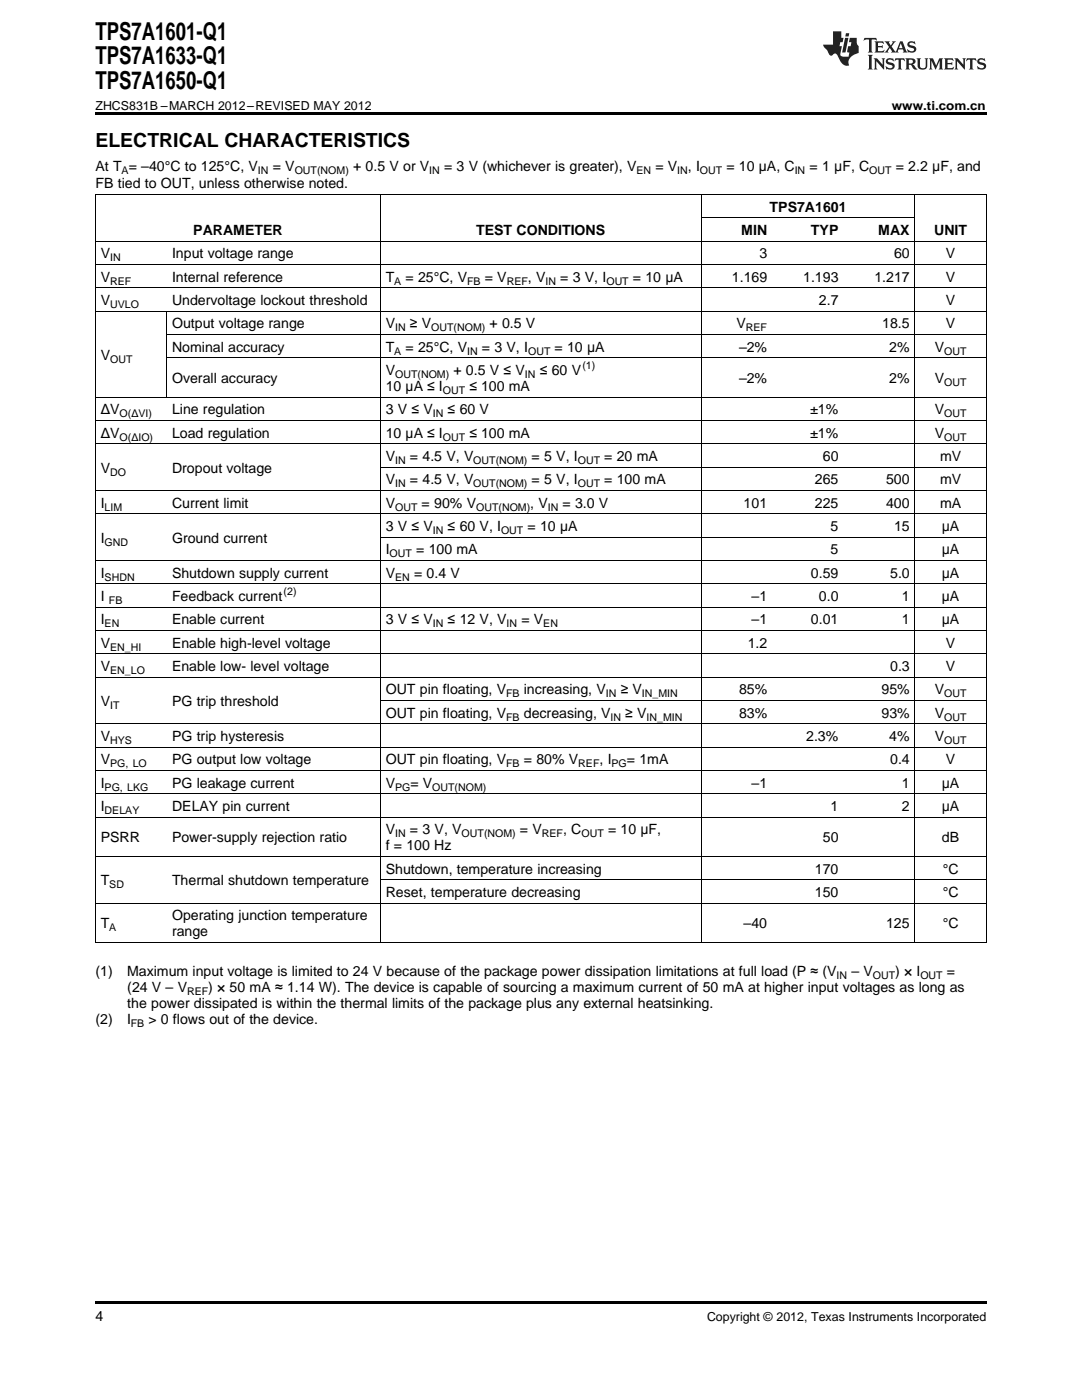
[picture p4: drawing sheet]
<svg xmlns="http://www.w3.org/2000/svg" width="216mm" height="279mm" viewBox="0 0 216 279" stroke-linecap="round" stroke-linejoin="round" font-family="sans-serif">
<defs><g id="words">
<g font-size="4.9">
<text x="19" y="7.9">TPS7A1601-Q1</text>
<text x="19" y="12.8">TPS7A1633-Q1</text>
<text x="19" y="17.8">TPS7A1650-Q1</text>
</g>
<text font-size="3.9" x="19" y="29.3">ELECTRICAL CHARACTERISTICS</text>
<g font-size="2.8">
<text x="19" y="34.1">At T = –40°C to 125°C, V</text>
<text x="54.4" y="34.1">= V</text>
<text x="70.4" y="34.1">+ 0.5 V or V</text>
<text x="88.6" y="34.1">= 3 V (whichever is greater), V</text>
<text x="130.8" y="34.1">= V</text>
<text x="137.3" y="34.1">, I</text>
<text x="145" y="34.1">= 10 µA, C</text>
<text x="161.5" y="34.1">= 1 μF, C</text>
<text x="178.8" y="34.1">= 2.2 μF, and</text>
<text x="19" y="37.6">FB tied to OUT, unless otherwise noted.</text>
<text x="38.6" y="46.9">PARAMETER</text>
<text x="95" y="46.9">TEST CONDITIONS</text>
<text x="147.9" y="46.9">MIN</text>
<text x="153.6" y="42.3">TPS7A1601</text>
<text x="161.8" y="46.9">TYP</text>
<text x="175.3" y="46.9">MAX</text>
<text x="186.4" y="46.9">UNIT</text>
<text x="20.1" y="51.6">V</text>
<text x="34.3" y="51.6">Input voltage range</text>
<text x="151.5" y="51.6">3</text>
<text x="178.4" y="51.6">60</text>
<text x="188.7" y="51.6">V</text>
<text x="20.1" y="56.2">V</text>
<text x="34.3" y="56.2">Internal reference</text>
<text x="77" y="56.2">T</text>
<text x="80.9" y="56.2">= 25°C, V</text>
<text x="96.7" y="56.2">= V</text>
<text x="105.3" y="56.2">, V</text>
<text x="111.8" y="56.2">= 3 V, I</text>
<text x="126.3" y="56.2">= 10 μA</text>
<text x="146" y="56.2">1.169</text>
<text x="160.3" y="56.2">1.193</text>
<text x="174.5" y="56.2">1.217</text>
<text x="188.7" y="56.2">V</text>
<text x="20.1" y="60.9">V</text>
<text x="34.3" y="60.9">Undervoltage lockout threshold</text>
<text x="34.3" y="65.5">Output voltage range</text>
<text x="77" y="65.5">V</text>
<text x="81.8" y="65.5">≥ V</text>
<text x="97.7" y="65.5">+ 0.5 V</text>
<text x="147" y="65.5">V</text>
<text x="163.4" y="60.9">2.7</text>
<text x="176" y="65.5">18.5</text>
<text x="188.7" y="60.9">V</text>
<text x="188.7" y="65.5">V</text>
<text x="20.1" y="71.8">V</text>
<text x="34.3" y="70.2">Nominal accuracy</text>
<text x="77" y="70.2">T</text>
<text x="80.9" y="70.2">= 25°C, V</text>
<text x="96.2" y="70.2">= 3 V, I</text>
<text x="110.7" y="70.2">= 10 μA</text>
<text x="147.5" y="70.2">–2%</text>
<text x="177.4" y="70.2">2%</text>
<text x="186.5" y="70.2">V</text>
<text x="34.3" y="76.4">Overall accuracy</text>
<text x="77" y="74.9">V</text>
<text x="90.5" y="74.9">+ 0.5 V ≤ V</text>
<text x="107.7" y="74.9">≤ 60 V</text>
<text x="147.5" y="76.4">–2%</text>
<text x="177.4" y="76.4">2%</text>
<text x="186.5" y="76.4">V</text>
<text x="20.1" y="82.7">ΔV</text>
<text x="34.3" y="82.7">Line regulation</text>
<text x="77" y="78">10 µA ≤ I</text>
<text x="77" y="82.7">3 V ≤ V</text>
<text x="89.3" y="82.7">≤ 60 V</text>
<text x="93.7" y="78">≤ 100 mA</text>
<text x="161.7" y="82.7">±1%</text>
<text x="186.5" y="82.7">V</text>
<text x="20.1" y="87.3">ΔV</text>
<text x="34.3" y="87.3">Load regulation</text>
<text x="77" y="87.3">10 µA ≤ I</text>
<text x="93.7" y="87.3">≤ 100 mA</text>
<text x="161.7" y="87.3">±1%</text>
<text x="186.5" y="87.3">V</text>
<text x="20.1" y="94.3">V</text>
<text x="34.3" y="94.3">Dropout voltage</text>
<text x="77" y="92">V</text>
<text x="81.8" y="92">= 4.5 V, V</text>
<text x="106.1" y="92">= 5 V, I</text>
<text x="120.6" y="92">= 20 mA</text>
<text x="164.2" y="92">60</text>
<text x="187.6" y="92">mV</text>
<text x="20.1" y="101.3">I</text>
<text x="34.3" y="101.3">Current limit</text>
<text x="77" y="96.7">V</text>
<text x="77" y="101.3">V</text>
<text x="81.8" y="96.7">= 4.5 V, V</text>
<text x="84.1" y="101.3">= 90% V</text>
<text x="105.8" y="101.3">, V</text>
<text x="106.1" y="96.7">= 5 V, I</text>
<text x="112.3" y="101.3">= 3.0 V</text>
<text x="120.6" y="96.7">= 100 mA</text>
<text x="148.4" y="101.3">101</text>
<text x="162.6" y="96.7">265</text>
<text x="162.6" y="101.3">225</text>
<text x="176.8" y="96.7">500</text>
<text x="176.8" y="101.3">400</text>
<text x="187.6" y="96.7">mV</text>
<text x="187.6" y="101.3">mA</text>
<text x="77" y="106">3 V ≤ V</text>
<text x="89.3" y="106">≤ 60 V, I</text>
<text x="105.3" y="106">= 10 µA</text>
<text x="165.7" y="106">5</text>
<text x="178.4" y="106">15</text>
<text x="187.9" y="106">μA</text>
<text x="20.1" y="108.3">I</text>
<text x="34.3" y="108.3">Ground current</text>
<text x="77" y="110.6">I</text>
<text x="83" y="110.6">= 100 mA</text>
<text x="165.7" y="110.6">5</text>
<text x="187.9" y="110.6">μA</text>
<text x="20.1" y="115.3">I</text>
<text x="20.1" y="119.9">I</text>
<text x="34.3" y="115.3">Shutdown supply current</text>
<text x="34.3" y="119.9">Feedback current</text>
<text x="77" y="115.3">V</text>
<text x="82.6" y="115.3">= 0.4 V</text>
<text x="150" y="119.9">–1</text>
<text x="161.8" y="115.3">0.59</text>
<text x="163.4" y="119.9">0.0</text>
<text x="177.6" y="115.3">5.0</text>
<text x="180" y="119.9">1</text>
<text x="187.9" y="115.3">μA</text>
<text x="187.9" y="119.9">µA</text>
<text x="20.1" y="124.6">I</text>
<text x="34.3" y="124.6">Enable current</text>
<text x="77" y="124.6">3 V ≤ V</text>
<text x="89.3" y="124.6">≤ 12 V, V</text>
<text x="104" y="124.6">= V</text>
<text x="150" y="124.6">–1</text>
<text x="161.8" y="124.6">0.01</text>
<text x="180" y="124.6">1</text>
<text x="187.9" y="124.6">μA</text>
<text x="20.1" y="129.3">V</text>
<text x="34.3" y="129.3">Enable high-level voltage</text>
<text x="149.2" y="129.3">1.2</text>
<text x="188.7" y="129.3">V</text>
<text x="20.1" y="133.9">V</text>
<text x="34.3" y="133.9">Enable low- level voltage</text>
<text x="177.6" y="133.9">0.3</text>
<text x="188.7" y="133.9">V</text>
<text x="20.1" y="140.9">V</text>
<text x="34.3" y="140.9">PG trip threshold</text>
<text x="77" y="138.6">OUT pin floating, V</text>
<text x="77" y="143.2">OUT pin floating, V</text>
<text x="104.5" y="138.6">increasing, V</text>
<text x="104.5" y="143.2">decreasing, V</text>
<text x="123.9" y="138.6">≥ V</text>
<text x="124.8" y="143.2">≥ V</text>
<text x="147.5" y="138.6">85%</text>
<text x="147.5" y="143.2">83%</text>
<text x="175.9" y="138.6">95%</text>
<text x="175.9" y="143.2">93%</text>
<text x="186.5" y="138.6">V</text>
<text x="186.5" y="143.2">V</text>
<text x="20.1" y="147.9">V</text>
<text x="34.3" y="147.9">PG trip hysteresis</text>
<text x="160.9" y="147.9">2.3%</text>
<text x="177.4" y="147.9">4%</text>
<text x="186.5" y="147.9">V</text>
<text x="20.1" y="152.5">V</text>
<text x="34.3" y="152.5">PG output low voltage</text>
<text x="77" y="152.5">OUT pin floating, V</text>
<text x="104.5" y="152.5">= 80% V</text>
<text x="119.6" y="152.5">, I</text>
<text x="125.1" y="152.5">= 1mA</text>
<text x="177.6" y="152.5">0.4</text>
<text x="188.7" y="152.5">V</text>
<text x="20.1" y="157.2">I</text>
<text x="20.1" y="161.9">I</text>
<text x="34.3" y="157.2">PG leakage current</text>
<text x="34.3" y="161.9">DELAY pin current</text>
<text x="77" y="157.2">V</text>
<text x="81.9" y="157.2">= V</text>
<text x="150" y="157.2">–1</text>
<text x="165.7" y="161.9">1</text>
<text x="180" y="157.2">1</text>
<text x="180" y="161.9">2</text>
<text x="187.9" y="157.2">μA</text>
<text x="187.9" y="161.9">μA</text>
<text x="77" y="166.5">V</text>
<text x="81.8" y="166.5">= 3 V, V</text>
<text x="103.8" y="166.5">= V</text>
<text x="112.4" y="166.5">, C</text>
<text x="121.3" y="166.5">= 10 μF,</text>
<text x="20.1" y="168.1">PSRR</text>
<text x="34.3" y="168.1">Power-supply rejection ratio</text>
<text x="77" y="169.7">f = 100 Hz</text>
<text x="164.2" y="168.1">50</text>
<text x="188" y="168.1">dB</text>
<text x="20.1" y="176.7">T</text>
<text x="34.3" y="176.7">Thermal shutdown temperature</text>
<text x="77" y="174.3">Shutdown, temperature increasing</text>
<text x="77" y="179">Reset, temperature decreasing</text>
<text x="162.6" y="174.3">170</text>
<text x="162.6" y="179">150</text>
<text x="188.1" y="174.3">°C</text>
<text x="188.1" y="179">°C</text>
<text x="20.1" y="185.2">T</text>
<text x="34.3" y="183.7">Operating junction temperature</text>
<text x="148.4" y="185.2">–40</text>
<text x="176.8" y="185.2">125</text>
<text x="188.1" y="185.2">°C</text>
<text x="34.3" y="186.8">range</text>
<text x="19" y="194.8">(1)</text>
<text x="25.4" y="194.8">Maximum input voltage is limited to 24 V because of the package power dissipation limitations at full load (P ≈ (V</text>
<text x="25.4" y="198">(24 V – V</text>
<text x="41.6" y="198">) × 50 mA ≈ 1.14 W). The device is capable of sourcing a maximum current of 50 mA at higher input voltages as long as</text>
<text x="169.9" y="194.8">– V</text>
<text x="178.6" y="194.8">) × I</text>
<text x="188.9" y="194.8">=</text>
<text x="25.4" y="201.2">the power dissipated is within the thermal limits of the package plus any external heatsinking.</text>
<text x="19" y="204.3">(2)</text>
<text x="25.4" y="204.3">I</text>
<text x="29.6" y="204.3">&gt; 0 flows out of the device.</text>
<text x="19" y="263.6">4</text>
</g>
<g font-size="2.5">
<text x="19" y="21.9">ZHCS831B –MARCH 2012–REVISED MAY 2012</text>
<text x="177.9" y="21.9">www.ti.com.cn</text>
<text x="141.1" y="263.6">Copyright © 2012, Texas Instruments Incorporated</text>
</g>
<g font-size="2.1">
<text x="24.3" y="34.6">A</text>
<text x="51.5" y="34.6">IN</text>
<text x="58.8" y="34.6">OUT(NOM)</text>
<text x="85.7" y="34.6">IN</text>
<text x="127" y="34.6">EN</text>
<text x="135.1" y="34.6">IN</text>
<text x="139.7" y="34.6">OUT</text>
<text x="158.6" y="34.6">IN</text>
<text x="173.5" y="34.6">OUT</text>
<text x="22" y="52.1">IN</text>
<text x="22" y="56.8">REF</text>
<text x="78.7" y="56.8">A</text>
<text x="93.2" y="56.8">FB</text>
<text x="101.1" y="56.8">REF</text>
<text x="108.8" y="56.8">IN</text>
<text x="121" y="56.8">OUT</text>
<text x="22" y="61.5">UVLO</text>
<text x="78.7" y="70.8">A</text>
<text x="78.8" y="66.1">IN</text>
<text x="86" y="66.1">OUT(NOM)</text>
<text x="93.2" y="70.8">IN</text>
<text x="105.4" y="70.8">OUT</text>
<text x="148.8" y="66.1">REF</text>
<text x="188.4" y="70.8">OUT</text>
<text x="22" y="72.4">OUT</text>
<text x="78.8" y="75.4">OUT(NOM)</text>
<text x="104.7" y="75.4">IN</text>
<text x="116.2" y="73.7">(1)</text>
<text x="188.4" y="77">OUT</text>
<text x="23.8" y="83.3">O(ΔVI)</text>
<text x="86.4" y="83.3">IN</text>
<text x="88.4" y="78.6">OUT</text>
<text x="188.4" y="83.3">OUT</text>
<text x="23.8" y="87.9">O(ΔIO)</text>
<text x="88.4" y="87.9">OUT</text>
<text x="188.4" y="87.9">OUT</text>
<text x="22" y="94.9">DO</text>
<text x="78.8" y="92.6">IN</text>
<text x="94.4" y="92.6">OUT(NOM)</text>
<text x="115.3" y="92.6">OUT</text>
<text x="20.9" y="101.9">LIM</text>
<text x="78.8" y="97.2">IN</text>
<text x="78.8" y="101.9">OUT</text>
<text x="94.4" y="97.2">OUT(NOM)</text>
<text x="95" y="101.9">OUT(NOM)</text>
<text x="109.3" y="101.9">IN</text>
<text x="115.3" y="97.2">OUT</text>
<text x="86.4" y="106.5">IN</text>
<text x="100" y="106.5">OUT</text>
<text x="20.9" y="108.9">GND</text>
<text x="77.8" y="111.2">OUT</text>
<text x="20.9" y="115.9">SHDN</text>
<text x="56.6" y="118.8">(2)</text>
<text x="78.8" y="115.9">EN</text>
<text x="20.9" y="125.2">EN</text>
<text x="21.7" y="120.5">FB</text>
<text x="86.4" y="125.2">IN</text>
<text x="101.1" y="125.2">IN</text>
<text x="108.4" y="125.2">EN</text>
<text x="22" y="129.8">EN_HI</text>
<text x="22" y="134.5">EN_LO</text>
<text x="22" y="141.5">IT</text>
<text x="101" y="139.1">FB</text>
<text x="101" y="143.8">FB</text>
<text x="120.9" y="139.1">IN</text>
<text x="121.8" y="143.8">IN</text>
<text x="128.1" y="139.1">IN_MIN</text>
<text x="129" y="143.8">IN_MIN</text>
<text x="188.4" y="139.1">OUT</text>
<text x="188.4" y="143.8">OUT</text>
<text x="22" y="148.4">HYS</text>
<text x="188.4" y="148.4">OUT</text>
<text x="22" y="153.1">PG, LO</text>
<text x="101" y="153.1">FB</text>
<text x="115.4" y="153.1">REF</text>
<text x="122" y="153.1">PG</text>
<text x="20.9" y="157.8">PG, LKG</text>
<text x="78.8" y="157.8">PG</text>
<text x="86.3" y="157.8">OUT(NOM)</text>
<text x="20.9" y="162.4">DELAY</text>
<text x="78.8" y="167.1">IN</text>
<text x="92.1" y="167.1">OUT(NOM)</text>
<text x="108.1" y="167.1">REF</text>
<text x="116" y="167.1">OUT</text>
<text x="21.8" y="177.2">SD</text>
<text x="21.8" y="185.8">A</text>
<text x="166.9" y="195.4">IN</text>
<text x="174.2" y="195.4">OUT</text>
<text x="183.7" y="195.4">OUT</text>
<text x="37.3" y="198.5">REF</text>
<text x="26.1" y="204.9">FB</text>
</g>
</g></defs>
<g fill="#231f20">
<path d="M172.5 7.6l-.1 .5 .4-.2h.6v.1v2.1l-.2 .4h.9l-.2-.4v-2.1l.1-.1h.5l.5 .2-.2-.5zM174.5 8.3l.2 .3v1.5l-.2 .4h1.8l.2-.6a1.04 1.04 0 0 1-1.3 .2v-.7h.6l.3 .2v-.6l-.3 .2h-.6v-.6l.8-.1 .4 .3-.2-.5zM176.5 8.3l.9 1.1-.9 1.1h.8l-.2-.2 .4-.7 .5 .7-.2 .2h1.5l-.2-.2 .2-.4h.9l.1 .4-.2 .2h1l-.3-.3-.7-1.9h-.5l-.9 2-.8-1 .9-1h-.8l.1 .3-.4 .5-.3-.6 .1-.2zM179.7 8.6l.4 1h-.7zM181.3 8.4a.63 .63 0 0 0-.2 .7 .63 .63 0 0 0 .6 .4l.6 .2 .1 .2a.75 .75 0 0 1-.7 .4 .75 .75 0 0 1-.6-.5l.1 .7 .1-.1a1.11 1.11 0 0 0 1.5-.6 1.13 1.13 0 0 0-1.2-.8l-.1-.4a1.04 1.04 0 0 1 1.2 .2l-.2-.5-.2 .1-.4-.2zM173.2 10.9l.2 .4v2.2l-.2 .4h1l-.3-.4v-2.2l.3-.4zM174.3 11.6l.3 .4v1.5l-.3 .4h.8l-.2-.4v-1.3l1.5 1.7v-1.9l.2-.4h-.7l.2 .4v.9l-1.1-1.3zM177 11.8a.62 .62 0 0 0-.2 .7 .62 .62 0 0 0 .6 .4l.6 .1 .1 .3a.76 .76 0 0 1-.7 .3 .76 .76 0 0 1-.7-.4l.2 .7 .1-.1a1.11 1.11 0 0 0 1.5-.6 1.13 1.13 0 0 0-1.2-.8l-.1-.4a1.04 1.04 0 0 1 1.2 .2l-.2-.6-.2 .1-.5-.1zM178.7 11.6l-.2 .6a.61 .61 0 0 1 .8-.3v1.6l-.2 .4h.9l-.2-.4v-1.6a.63 .63 0 0 1 .7 .3l-.1-.6zM180.6 11.6l.3 .4v1.5l-.3 .4h1l-.2-.2-.1-.8 .6 .2a.76 .76 0 0 0 1.2 .7l-1-1a.58 .58 0 0 0 .6-.5 .58 .58 0 0 0-.5-.6zM181.4 11.9h.1a.45 .45 0 0 1 .5 .1 .45 .45 0 0 1 .1 .5l-.8 .2zM182.9 11.6l.2 .2a2.17 2.17 0 0 0 .3 1.9 .99 .99 0 0 0 1.6-.6v-1.1l.2-.4h-.7l.2 .2a1.92 1.92 0 0 1-.2 1.8 .6 .6 0 0 1-.9-.5v-1.1l.2-.4zM185.4 11.6l.2 .4v1.5l-.2 .4h.7l-.2-.4v-1.4l.8 1.8 .8-1.8v1.4l-.2 .4h.9l-.2-.4v-1.5l.2-.4h-.8l-.6 1.5-.6-1.5zM188.4 11.6l.2 .4v1.5l-.2 .4h1.8l.1-.6a1.04 1.04 0 0 1-1.2 .1v-.6h.5l.4 .2v-.6l-.4 .2h-.5v-.7h.8l.3 .3-.1-.6zM190.5 11.6l.2 .4v1.5l-.2 .4h.7l-.2-.4v-1.3l1.5 1.7v-1.9l.2-.4h-.7l.2 .4v.9l-1.1-1.3zM192.9 11.6l-.1 .6a.61 .61 0 0 1 .7-.3l.1 1.6-.3 .4h1l-.3-.4 .1-1.6a.63 .63 0 0 1 .7 .3l-.1-.6zM195.2 11.8a.62 .62 0 0 0-.2 .7 .62 .62 0 0 0 .6 .4l.6 .1 .1 .3a.76 .76 0 0 1-.7 .3 .76 .76 0 0 1-.6-.4l.1 .7 .1-.1a1.11 1.11 0 0 0 1.6-.6 1.13 1.13 0 0 0-1.3-.8l-.1-.4a1.04 1.04 0 0 1 1.2 .2l-.1-.6-.2 .1-.5-.1z"/>
<path d="M166.2 6.3v2.6h-1.9v.4l.8 .9a.91 .91 0 0 0 1 .8 .56 .56 0 0 1 .5-.3 .56 .56 0 0 1 .5 .3l.4 .8a1.53 1.53 0 0 0 1.9 1.2 1.54 1.54 0 0 1 1-2.1l.9-.3v-1.4a1.52 1.52 0 0 1-.4-1.6h-1.3l-.2 .8h.5l-.2 .8h-.5l-.1 1v.2l.4 .1-.2 .8a1.93 1.93 0 0 1-1.6-.3l.3-1.8h-.5l.2-.8h.4l.2-.8h-.4v-1.3zM168.6 7.6l-.6 2.9h.7l.6-2.9zM168.8 6.6l-.1 .7h.6l.2-.7z"/>
</g>
<path d="M19 22.5h177.8v.5h-177.8zM19 259.7h177.8v.5h-177.8z" fill="#000"/>
<g fill="none" stroke="#000" stroke-width=".2">
<path d="M19 38.8h177.8M19.1 38.9v149.2M75.9 38.9v149.2M139.9 38.9v149.2M182.5 38.9v149.2M196.8 38.9v149.2M19 57.4h177.8M19 52.8h177.8M19 48.1h177.8M139.9 43.5h42.7M19 79.3h177.8M19 62.1h177.8"/>
<path d="M33.2 62.2v17.1M33.3 71.4h163.5M33.3 66.8h163.5M19 97.9h177.8M19 88.6h177.8M19 83.9h177.8M75.9 93.2h120.9M19 116.5h177.8M19 111.8h177.8M19 102.5h177.8M75.9 107.2h120.9M19 135.1h177.8"/>
<path d="M19 130.5h177.8M19 125.8h177.8M19 121.2h177.8M75.9 139.8h120.9M19 158.4h177.8M19 153.8h177.8M19 149.1h177.8M19 144.4h177.8M19 170.9h177.8M19 163.1h177.8M75.9 175.6h120.9M19 188h177.8"/>
<path d="M19 180.2h177.8"/>
</g>
<use href="#words"/>
</svg>
